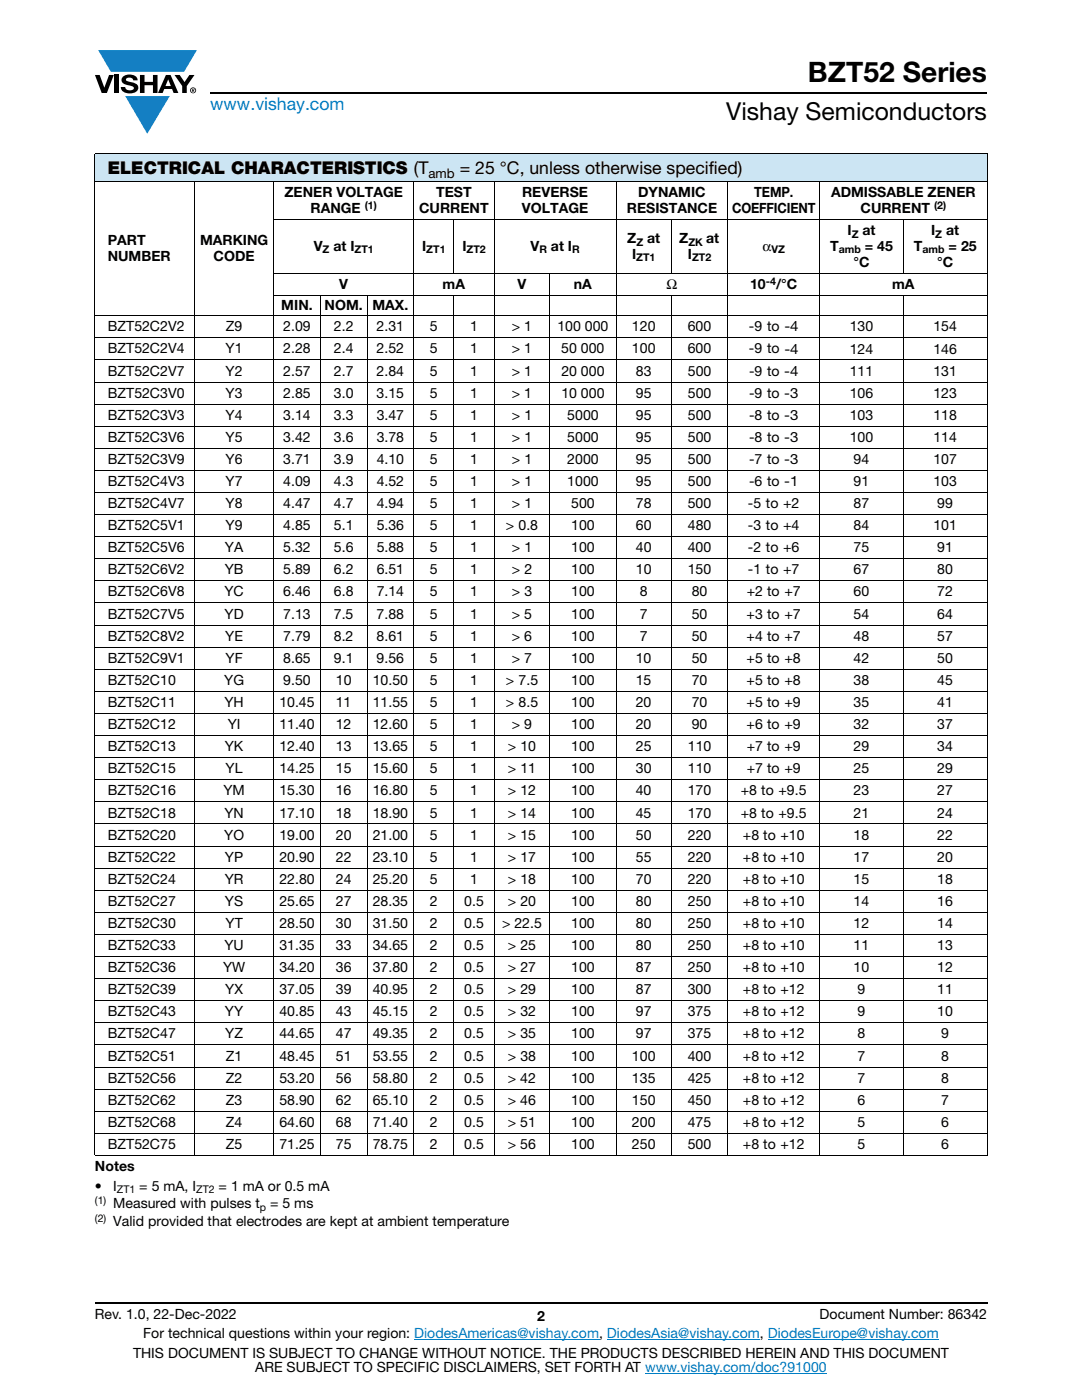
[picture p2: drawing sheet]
<svg xmlns="http://www.w3.org/2000/svg" width="216mm" height="279mm" viewBox="0 0 216 279" stroke-linecap="round" stroke-linejoin="round" font-family="sans-serif">
<defs><g id="words">
<text font-size="5.6" x="161.2" y="16.4">BZT52 Series</text>
<text font-size="4.9" x="144.9" y="24">Vishay Semiconductors</text>
<text font-size="3.5" fill="#007ec4" x="42" y="21.9">www.vishay.com</text>
<g font-size="3.5">
<text x="21.5" y="34.8">ELECTRICAL CHARACTERISTICS (T</text>
<text x="91.7" y="34.8">= 25 °C, unless otherwise specified)</text>
</g>
<g font-size="2.8">
<text x="56.7" y="39.3">ZENER VOLTAGE</text>
<text x="87" y="39.3">TEST</text>
<text x="104.2" y="39.3">REVERSE</text>
<text x="127.3" y="39.3">DYNAMIC</text>
<text x="150.5" y="39.3">TEMP.</text>
<text x="165.8" y="39.3">ADMISSABLE ZENER</text>
<text x="62" y="42.5">RANGE</text>
<text x="83.6" y="42.5">CURRENT</text>
<text x="104.1" y="42.5">VOLTAGE</text>
<text x="125.1" y="42.5">RESISTANCE</text>
<text x="146.1" y="42.5">COEFFICIENT</text>
<text x="169.1" y="46.9">I</text>
<text x="171.7" y="42.5">CURRENT</text>
<text x="172.1" y="46.9">at</text>
<text x="185.8" y="46.9">I</text>
<text x="188.8" y="46.9">at</text>
<text x="21.5" y="48.9">PART</text>
<text x="21.5" y="52.1">NUMBER</text>
<text x="39.9" y="48.9">MARKING</text>
<text x="42.6" y="52.1">CODE</text>
<text x="62.6" y="50.1">V</text>
<text x="66.5" y="50.1">at I</text>
<text x="84.2" y="50.1">I</text>
<text x="92.3" y="50.1">I</text>
<text x="105.9" y="50.1">V</text>
<text x="109.9" y="50.1">at I</text>
<text x="125.2" y="48.5">Z</text>
<text x="126.1" y="51.7">I</text>
<text x="129.1" y="48.5">at</text>
<text x="135.5" y="48.5">Z</text>
<text x="137.3" y="51.7">I</text>
<text x="140.9" y="48.5">at</text>
<text x="152.1" y="50.1">α</text>
<text x="165.6" y="50.1">T</text>
<text x="170.3" y="53.3">°C</text>
<text x="172.6" y="50.1">= 45</text>
<text x="182.3" y="50.1">T</text>
<text x="187" y="53.3">°C</text>
<text x="189.3" y="50.1">= 25</text>
<text x="67.7" y="57.7">V</text>
<text x="88.3" y="57.7">mA</text>
<text x="103.3" y="57.7">V</text>
<text x="114.5" y="57.7">nA</text>
<text x="133" y="57.7">Ω</text>
<text x="149.7" y="57.7">10</text>
<text x="154.9" y="57.7">/°C</text>
<text x="178" y="57.7">mA</text>
<text x="56.1" y="61.9">MIN.</text>
<text x="64.8" y="61.9">NOM.</text>
<text x="74.3" y="61.9">MAX.</text>
<text x="21.5" y="70.5">BZT52C2V4</text>
<text x="21.5" y="66.1">BZT52C2V2</text>
<text x="45" y="70.5">Y1</text>
<text x="45.1" y="66.1">Z9</text>
<text x="56.5" y="70.5">2.28</text>
<text x="56.5" y="66.1">2.09</text>
<text x="66.6" y="70.5">2.4</text>
<text x="66.6" y="66.1">2.2</text>
<text x="75.2" y="70.5">2.52</text>
<text x="75.2" y="66.1">2.31</text>
<text x="85.8" y="70.5">5</text>
<text x="85.8" y="66.1">5</text>
<text x="93.8" y="70.5">1</text>
<text x="93.8" y="66.1">1</text>
<text x="102.1" y="70.5">&gt; 1</text>
<text x="102.1" y="66.1">&gt; 1</text>
<text x="111.2" y="66.1">100 000</text>
<text x="112" y="70.5">50 000</text>
<text x="126.1" y="70.5">100</text>
<text x="126.1" y="66.1">120</text>
<text x="137.2" y="70.5">600</text>
<text x="137.2" y="66.1">600</text>
<text x="149.5" y="70.5">-9 to -4</text>
<text x="149.5" y="66.1">-9 to -4</text>
<text x="169.5" y="66.1">130</text>
<text x="169.5" y="70.5">124</text>
<text x="186.2" y="66.1">154</text>
<text x="186.2" y="70.5">146</text>
<text x="21.5" y="75">BZT52C2V7</text>
<text x="45" y="75">Y2</text>
<text x="56.5" y="75">2.57</text>
<text x="66.6" y="75">2.7</text>
<text x="75.2" y="75">2.84</text>
<text x="85.8" y="75">5</text>
<text x="93.8" y="75">1</text>
<text x="102.1" y="75">&gt; 1</text>
<text x="112" y="75">20 000</text>
<text x="126.9" y="75">83</text>
<text x="137.2" y="75">500</text>
<text x="149.5" y="75">-9 to -4</text>
<text x="169.5" y="75">111</text>
<text x="186.2" y="75">131</text>
<text x="21.5" y="79.4">BZT52C3V0</text>
<text x="21.5" y="83.8">BZT52C3V3</text>
<text x="45" y="79.4">Y3</text>
<text x="45" y="83.8">Y4</text>
<text x="56.5" y="79.4">2.85</text>
<text x="56.5" y="83.8">3.14</text>
<text x="66.6" y="79.4">3.0</text>
<text x="66.6" y="83.8">3.3</text>
<text x="75.2" y="79.4">3.15</text>
<text x="75.2" y="83.8">3.47</text>
<text x="85.8" y="79.4">5</text>
<text x="85.8" y="83.8">5</text>
<text x="93.8" y="79.4">1</text>
<text x="93.8" y="83.8">1</text>
<text x="102.1" y="79.4">&gt; 1</text>
<text x="102.1" y="83.8">&gt; 1</text>
<text x="112" y="79.4">10 000</text>
<text x="113.2" y="83.8">5000</text>
<text x="126.9" y="83.8">95</text>
<text x="126.9" y="79.4">95</text>
<text x="137.2" y="83.8">500</text>
<text x="137.2" y="79.4">500</text>
<text x="149.5" y="83.8">-8 to -3</text>
<text x="149.5" y="79.4">-9 to -3</text>
<text x="169.5" y="79.4">106</text>
<text x="169.5" y="83.8">103</text>
<text x="186.2" y="79.4">123</text>
<text x="186.2" y="83.8">118</text>
<text x="21.5" y="88.2">BZT52C3V6</text>
<text x="45" y="88.2">Y5</text>
<text x="56.5" y="88.2">3.42</text>
<text x="66.6" y="88.2">3.6</text>
<text x="75.2" y="88.2">3.78</text>
<text x="85.8" y="88.2">5</text>
<text x="93.8" y="88.2">1</text>
<text x="102.1" y="88.2">&gt; 1</text>
<text x="113.2" y="88.2">5000</text>
<text x="126.9" y="88.2">95</text>
<text x="137.2" y="88.2">500</text>
<text x="149.5" y="88.2">-8 to -3</text>
<text x="169.5" y="88.2">100</text>
<text x="186.2" y="88.2">114</text>
<text x="21.5" y="92.6">BZT52C3V9</text>
<text x="45" y="92.6">Y6</text>
<text x="56.5" y="92.6">3.71</text>
<text x="66.6" y="92.6">3.9</text>
<text x="75.2" y="92.6">4.10</text>
<text x="85.8" y="92.6">5</text>
<text x="93.8" y="92.6">1</text>
<text x="102.1" y="92.6">&gt; 1</text>
<text x="113.2" y="92.6">2000</text>
<text x="126.9" y="92.6">95</text>
<text x="137.2" y="92.6">500</text>
<text x="149.5" y="92.6">-7 to -3</text>
<text x="170.3" y="92.6">94</text>
<text x="186.2" y="92.6">107</text>
<text x="21.5" y="97">BZT52C4V3</text>
<text x="21.5" y="101.4">BZT52C4V7</text>
<text x="45" y="101.4">Y8</text>
<text x="45" y="97">Y7</text>
<text x="56.5" y="101.4">4.47</text>
<text x="56.5" y="97">4.09</text>
<text x="66.6" y="101.4">4.7</text>
<text x="66.6" y="97">4.3</text>
<text x="75.2" y="101.4">4.94</text>
<text x="75.2" y="97">4.52</text>
<text x="85.8" y="101.4">5</text>
<text x="85.8" y="97">5</text>
<text x="93.8" y="101.4">1</text>
<text x="93.8" y="97">1</text>
<text x="102.1" y="101.4">&gt; 1</text>
<text x="102.1" y="97">&gt; 1</text>
<text x="113.2" y="97">1000</text>
<text x="114" y="101.4">500</text>
<text x="126.9" y="101.4">78</text>
<text x="126.9" y="97">95</text>
<text x="137.2" y="101.4">500</text>
<text x="137.2" y="97">500</text>
<text x="149.2" y="101.4">-5 to +2</text>
<text x="149.5" y="97">-6 to -1</text>
<text x="170.3" y="97">91</text>
<text x="170.3" y="101.4">87</text>
<text x="186.2" y="97">103</text>
<text x="187" y="101.4">99</text>
<text x="21.5" y="105.8">BZT52C5V1</text>
<text x="45" y="105.8">Y9</text>
<text x="56.5" y="105.8">4.85</text>
<text x="66.6" y="105.8">5.1</text>
<text x="75.2" y="105.8">5.36</text>
<text x="85.8" y="105.8">5</text>
<text x="93.8" y="105.8">1</text>
<text x="100.9" y="105.8">&gt; 0.8</text>
<text x="114" y="105.8">100</text>
<text x="126.9" y="105.8">60</text>
<text x="137.2" y="105.8">480</text>
<text x="149.2" y="105.8">-3 to +4</text>
<text x="170.3" y="105.8">84</text>
<text x="186.2" y="105.8">101</text>
<text x="21.5" y="110.2">BZT52C5V6</text>
<text x="44.9" y="110.2">YA</text>
<text x="56.5" y="110.2">5.32</text>
<text x="66.6" y="110.2">5.6</text>
<text x="75.2" y="110.2">5.88</text>
<text x="85.8" y="110.2">5</text>
<text x="93.8" y="110.2">1</text>
<text x="102.1" y="110.2">&gt; 1</text>
<text x="114" y="110.2">100</text>
<text x="126.9" y="110.2">40</text>
<text x="137.2" y="110.2">400</text>
<text x="149.2" y="110.2">-2 to +6</text>
<text x="170.3" y="110.2">75</text>
<text x="187" y="110.2">91</text>
<text x="21.5" y="114.6">BZT52C6V2</text>
<text x="21.5" y="119">BZT52C6V8</text>
<text x="44.8" y="119">YC</text>
<text x="44.8" y="114.6">YB</text>
<text x="56.5" y="114.6">5.89</text>
<text x="56.5" y="119">6.46</text>
<text x="66.6" y="114.6">6.2</text>
<text x="66.6" y="119">6.8</text>
<text x="75.2" y="114.6">6.51</text>
<text x="75.2" y="119">7.14</text>
<text x="85.8" y="114.6">5</text>
<text x="85.8" y="119">5</text>
<text x="93.8" y="114.6">1</text>
<text x="93.8" y="119">1</text>
<text x="102.1" y="114.6">&gt; 2</text>
<text x="102.1" y="119">&gt; 3</text>
<text x="114" y="114.6">100</text>
<text x="114" y="119">100</text>
<text x="126.9" y="114.6">10</text>
<text x="127.7" y="119">8</text>
<text x="137.2" y="114.6">150</text>
<text x="138" y="119">80</text>
<text x="149" y="119">+2 to +7</text>
<text x="149.2" y="114.6">-1 to +7</text>
<text x="170.3" y="114.6">67</text>
<text x="170.3" y="119">60</text>
<text x="187" y="114.6">80</text>
<text x="187" y="119">72</text>
<text x="21.5" y="123.5">BZT52C7V5</text>
<text x="44.8" y="123.5">YD</text>
<text x="56.5" y="123.5">7.13</text>
<text x="66.6" y="123.5">7.5</text>
<text x="75.2" y="123.5">7.88</text>
<text x="85.8" y="123.5">5</text>
<text x="93.8" y="123.5">1</text>
<text x="102.1" y="123.5">&gt; 5</text>
<text x="113.9" y="123.5">100</text>
<text x="127.6" y="123.5">7</text>
<text x="138" y="123.5">50</text>
<text x="149" y="123.5">+3 to +7</text>
<text x="170.3" y="123.5">54</text>
<text x="187" y="123.5">64</text>
<text x="21.5" y="127.9">BZT52C8V2</text>
<text x="44.9" y="127.9">YE</text>
<text x="56.5" y="127.9">7.79</text>
<text x="66.6" y="127.9">8.2</text>
<text x="75.2" y="127.9">8.61</text>
<text x="85.8" y="127.9">5</text>
<text x="93.8" y="127.9">1</text>
<text x="102.1" y="127.9">&gt; 6</text>
<text x="113.9" y="127.9">100</text>
<text x="127.6" y="127.9">7</text>
<text x="138" y="127.9">50</text>
<text x="149" y="127.9">+4 to +7</text>
<text x="170.3" y="127.9">48</text>
<text x="187" y="127.9">57</text>
<text x="21.5" y="132.3">BZT52C9V1</text>
<text x="21.5" y="136.7">BZT52C10</text>
<text x="44.7" y="136.7">YG</text>
<text x="45" y="132.3">YF</text>
<text x="56.5" y="132.3">8.65</text>
<text x="56.5" y="136.7">9.50</text>
<text x="66.6" y="132.3">9.1</text>
<text x="67" y="136.7">10</text>
<text x="74.4" y="136.7">10.50</text>
<text x="75.2" y="132.3">9.56</text>
<text x="85.8" y="132.3">5</text>
<text x="85.8" y="136.7">5</text>
<text x="93.8" y="132.3">1</text>
<text x="93.8" y="136.7">1</text>
<text x="100.9" y="136.7">&gt; 7.5</text>
<text x="102.1" y="132.3">&gt; 7</text>
<text x="114" y="132.3">100</text>
<text x="114" y="136.7">100</text>
<text x="126.9" y="132.3">10</text>
<text x="126.9" y="136.7">15</text>
<text x="138" y="132.3">50</text>
<text x="138" y="136.7">70</text>
<text x="149" y="132.3">+5 to +8</text>
<text x="149" y="136.7">+5 to +8</text>
<text x="170.3" y="132.3">42</text>
<text x="170.3" y="136.7">38</text>
<text x="187" y="132.3">50</text>
<text x="187" y="136.7">45</text>
<text x="21.5" y="141.1">BZT52C11</text>
<text x="44.8" y="141.1">YH</text>
<text x="55.7" y="141.1">10.45</text>
<text x="67" y="141.1">11</text>
<text x="74.4" y="141.1">11.55</text>
<text x="85.8" y="141.1">5</text>
<text x="93.8" y="141.1">1</text>
<text x="100.9" y="141.1">&gt; 8.5</text>
<text x="114" y="141.1">100</text>
<text x="126.9" y="141.1">20</text>
<text x="138" y="141.1">70</text>
<text x="149" y="141.1">+5 to +9</text>
<text x="170.3" y="141.1">35</text>
<text x="187" y="141.1">41</text>
<text x="21.5" y="145.5">BZT52C12</text>
<text x="21.5" y="149.9">BZT52C13</text>
<text x="44.9" y="149.9">YK</text>
<text x="45.4" y="145.5">YI</text>
<text x="55.7" y="145.5">11.40</text>
<text x="55.8" y="149.9">12.40</text>
<text x="67" y="145.5">12</text>
<text x="67" y="149.9">13</text>
<text x="74.4" y="145.5">12.60</text>
<text x="74.4" y="149.9">13.65</text>
<text x="85.8" y="145.5">5</text>
<text x="85.8" y="149.9">5</text>
<text x="93.8" y="145.5">1</text>
<text x="93.8" y="149.9">1</text>
<text x="101.3" y="149.9">&gt; 10</text>
<text x="102.1" y="145.5">&gt; 9</text>
<text x="114" y="145.5">100</text>
<text x="114" y="149.9">100</text>
<text x="126.9" y="145.5">20</text>
<text x="126.9" y="149.9">25</text>
<text x="137.2" y="149.9">110</text>
<text x="138" y="145.5">90</text>
<text x="149" y="145.5">+6 to +9</text>
<text x="149" y="149.9">+7 to +9</text>
<text x="170.3" y="145.5">32</text>
<text x="170.3" y="149.9">29</text>
<text x="187" y="145.5">37</text>
<text x="187" y="149.9">34</text>
<text x="21.5" y="154.3">BZT52C15</text>
<text x="45" y="154.3">YL</text>
<text x="55.7" y="154.3">14.25</text>
<text x="67" y="154.3">15</text>
<text x="74.4" y="154.3">15.60</text>
<text x="85.8" y="154.3">5</text>
<text x="93.8" y="154.3">1</text>
<text x="101.3" y="154.3">&gt; 11</text>
<text x="114" y="154.3">100</text>
<text x="126.9" y="154.3">30</text>
<text x="137.2" y="154.3">110</text>
<text x="149" y="154.3">+7 to +9</text>
<text x="170.3" y="154.3">25</text>
<text x="187" y="154.3">29</text>
<text x="21.5" y="158.7">BZT52C16</text>
<text x="44.6" y="158.7">YM</text>
<text x="55.7" y="158.7">15.30</text>
<text x="67" y="158.7">16</text>
<text x="74.4" y="158.7">16.80</text>
<text x="85.8" y="158.7">5</text>
<text x="93.8" y="158.7">1</text>
<text x="101.3" y="158.7">&gt; 12</text>
<text x="114" y="158.7">100</text>
<text x="126.9" y="158.7">40</text>
<text x="137.2" y="158.7">170</text>
<text x="147.8" y="158.7">+8 to +9.5</text>
<text x="170.3" y="158.7">23</text>
<text x="187" y="158.7">27</text>
<text x="21.5" y="163.2">BZT52C18</text>
<text x="21.5" y="167.6">BZT52C20</text>
<text x="44.7" y="167.6">YO</text>
<text x="44.8" y="163.2">YN</text>
<text x="55.7" y="163.2">17.10</text>
<text x="55.8" y="167.6">19.00</text>
<text x="67" y="163.2">18</text>
<text x="67" y="167.6">20</text>
<text x="74.4" y="163.2">18.90</text>
<text x="74.4" y="167.6">21.00</text>
<text x="85.8" y="163.2">5</text>
<text x="85.8" y="167.6">5</text>
<text x="93.8" y="163.2">1</text>
<text x="93.8" y="167.6">1</text>
<text x="101.3" y="163.2">&gt; 14</text>
<text x="101.3" y="167.6">&gt; 15</text>
<text x="114" y="163.2">100</text>
<text x="114" y="167.6">100</text>
<text x="126.9" y="163.2">45</text>
<text x="126.9" y="167.6">50</text>
<text x="137.2" y="163.2">170</text>
<text x="137.2" y="167.6">220</text>
<text x="147.8" y="163.2">+8 to +9.5</text>
<text x="148.2" y="167.6">+8 to +10</text>
<text x="170.3" y="167.6">18</text>
<text x="170.3" y="163.2">21</text>
<text x="187" y="167.6">22</text>
<text x="187" y="163.2">24</text>
<text x="21.5" y="172">BZT52C22</text>
<text x="44.9" y="172">YP</text>
<text x="55.7" y="172">20.90</text>
<text x="67" y="172">22</text>
<text x="74.4" y="172">23.10</text>
<text x="85.8" y="172">5</text>
<text x="93.8" y="172">1</text>
<text x="101.3" y="172">&gt; 17</text>
<text x="114" y="172">100</text>
<text x="126.9" y="172">55</text>
<text x="137.2" y="172">220</text>
<text x="148.2" y="172">+8 to +10</text>
<text x="170.3" y="172">17</text>
<text x="187" y="172">20</text>
<text x="21.5" y="176.4">BZT52C24</text>
<text x="44.8" y="176.4">YR</text>
<text x="55.8" y="176.4">22.80</text>
<text x="67" y="176.4">24</text>
<text x="74.4" y="176.4">25.20</text>
<text x="85.8" y="176.4">5</text>
<text x="93.8" y="176.4">1</text>
<text x="101.3" y="176.4">&gt; 18</text>
<text x="114" y="176.4">100</text>
<text x="126.9" y="176.4">70</text>
<text x="137.2" y="176.4">220</text>
<text x="148.2" y="176.4">+8 to +10</text>
<text x="170.3" y="176.4">15</text>
<text x="187" y="176.4">18</text>
<text x="21.5" y="180.8">BZT52C27</text>
<text x="21.5" y="185.2">BZT52C30</text>
<text x="44.9" y="180.8">YS</text>
<text x="45" y="185.2">YT</text>
<text x="55.7" y="185.2">28.50</text>
<text x="55.7" y="180.8">25.65</text>
<text x="67" y="185.2">30</text>
<text x="67" y="180.8">27</text>
<text x="74.4" y="185.2">31.50</text>
<text x="74.4" y="180.8">28.35</text>
<text x="85.8" y="185.2">2</text>
<text x="85.8" y="180.8">2</text>
<text x="92.6" y="185.2">0.5</text>
<text x="92.6" y="180.8">0.5</text>
<text x="100.2" y="185.2">&gt; 22.5</text>
<text x="101.3" y="180.8">&gt; 20</text>
<text x="114" y="185.2">100</text>
<text x="114" y="180.8">100</text>
<text x="126.9" y="185.2">80</text>
<text x="126.9" y="180.8">80</text>
<text x="137.2" y="185.2">250</text>
<text x="137.2" y="180.8">250</text>
<text x="148.2" y="185.2">+8 to +10</text>
<text x="148.2" y="180.8">+8 to +10</text>
<text x="170.3" y="185.2">12</text>
<text x="170.3" y="180.8">14</text>
<text x="187" y="185.2">14</text>
<text x="187" y="180.8">16</text>
<text x="21.5" y="189.6">BZT52C33</text>
<text x="44.8" y="189.6">YU</text>
<text x="55.7" y="189.6">31.35</text>
<text x="67" y="189.6">33</text>
<text x="74.4" y="189.6">34.65</text>
<text x="85.8" y="189.6">2</text>
<text x="92.6" y="189.6">0.5</text>
<text x="101.3" y="189.6">&gt; 25</text>
<text x="114" y="189.6">100</text>
<text x="126.9" y="189.6">80</text>
<text x="137.2" y="189.6">250</text>
<text x="148.2" y="189.6">+8 to +10</text>
<text x="170.3" y="189.6">11</text>
<text x="187" y="189.6">13</text>
<text x="21.5" y="194">BZT52C36</text>
<text x="44.5" y="194">YW</text>
<text x="55.8" y="194">34.20</text>
<text x="67" y="194">36</text>
<text x="74.4" y="194">37.80</text>
<text x="85.8" y="194">2</text>
<text x="92.6" y="194">0.5</text>
<text x="101.3" y="194">&gt; 27</text>
<text x="114" y="194">100</text>
<text x="126.9" y="194">87</text>
<text x="137.2" y="194">250</text>
<text x="148.2" y="194">+8 to +10</text>
<text x="170.3" y="194">10</text>
<text x="187" y="194">12</text>
<text x="21.5" y="198.4">BZT52C39</text>
<text x="21.5" y="202.8">BZT52C43</text>
<text x="44.9" y="202.8">YY</text>
<text x="44.9" y="198.4">YX</text>
<text x="55.7" y="202.8">40.85</text>
<text x="55.7" y="198.4">37.05</text>
<text x="67" y="202.8">43</text>
<text x="67" y="198.4">39</text>
<text x="74.4" y="202.8">45.15</text>
<text x="74.4" y="198.4">40.95</text>
<text x="85.8" y="202.8">2</text>
<text x="85.8" y="198.4">2</text>
<text x="92.6" y="202.8">0.5</text>
<text x="92.6" y="198.4">0.5</text>
<text x="101.3" y="202.8">&gt; 32</text>
<text x="101.3" y="198.4">&gt; 29</text>
<text x="114" y="202.8">100</text>
<text x="114" y="198.4">100</text>
<text x="126.9" y="202.8">97</text>
<text x="126.9" y="198.4">87</text>
<text x="137.2" y="202.8">375</text>
<text x="137.2" y="198.4">300</text>
<text x="148.2" y="202.8">+8 to +12</text>
<text x="148.2" y="198.4">+8 to +12</text>
<text x="171.1" y="198.4">9</text>
<text x="171.1" y="202.8">9</text>
<text x="187" y="198.4">11</text>
<text x="187" y="202.8">10</text>
<text x="21.5" y="207.2">BZT52C47</text>
<text x="44.9" y="207.2">YZ</text>
<text x="55.7" y="207.2">44.65</text>
<text x="67" y="207.2">47</text>
<text x="74.4" y="207.2">49.35</text>
<text x="85.8" y="207.2">2</text>
<text x="92.6" y="207.2">0.5</text>
<text x="101.3" y="207.2">&gt; 35</text>
<text x="114" y="207.2">100</text>
<text x="126.9" y="207.2">97</text>
<text x="137.2" y="207.2">375</text>
<text x="148.2" y="207.2">+8 to +12</text>
<text x="171.1" y="207.2">8</text>
<text x="187.8" y="207.2">9</text>
<text x="21.5" y="211.7">BZT52C51</text>
<text x="45.1" y="211.7">Z1</text>
<text x="55.8" y="211.7">48.45</text>
<text x="67" y="211.7">51</text>
<text x="74.4" y="211.7">53.55</text>
<text x="85.8" y="211.7">2</text>
<text x="92.6" y="211.7">0.5</text>
<text x="101.3" y="211.7">&gt; 38</text>
<text x="114" y="211.7">100</text>
<text x="126.1" y="211.7">100</text>
<text x="137.2" y="211.7">400</text>
<text x="148.3" y="211.7">+8 to +12</text>
<text x="171.1" y="211.7">7</text>
<text x="187.8" y="211.7">8</text>
<text x="21.5" y="216.1">BZT52C56</text>
<text x="21.5" y="220.5">BZT52C62</text>
<text x="45.1" y="216.1">Z2</text>
<text x="45.1" y="220.5">Z3</text>
<text x="55.8" y="216.1">53.20</text>
<text x="55.8" y="220.5">58.90</text>
<text x="67" y="216.1">56</text>
<text x="67" y="220.5">62</text>
<text x="74.4" y="216.1">58.80</text>
<text x="74.4" y="220.5">65.10</text>
<text x="85.8" y="216.1">2</text>
<text x="85.8" y="220.5">2</text>
<text x="92.6" y="216.1">0.5</text>
<text x="92.6" y="220.5">0.5</text>
<text x="101.3" y="216.1">&gt; 42</text>
<text x="101.3" y="220.5">&gt; 46</text>
<text x="114" y="216.1">100</text>
<text x="114" y="220.5">100</text>
<text x="126.1" y="216.1">135</text>
<text x="126.1" y="220.5">150</text>
<text x="137.2" y="216.1">425</text>
<text x="137.2" y="220.5">450</text>
<text x="148.3" y="216.1">+8 to +12</text>
<text x="148.3" y="220.5">+8 to +12</text>
<text x="171.1" y="216.1">7</text>
<text x="171.1" y="220.5">6</text>
<text x="187.8" y="216.1">8</text>
<text x="187.8" y="220.5">7</text>
<text x="21.5" y="224.9">BZT52C68</text>
<text x="45.1" y="224.9">Z4</text>
<text x="55.8" y="224.9">64.60</text>
<text x="67" y="224.9">68</text>
<text x="74.4" y="224.9">71.40</text>
<text x="85.8" y="224.9">2</text>
<text x="92.6" y="224.9">0.5</text>
<text x="101.3" y="224.9">&gt; 51</text>
<text x="114" y="224.9">100</text>
<text x="126.1" y="224.9">200</text>
<text x="137.2" y="224.9">475</text>
<text x="148.3" y="224.9">+8 to +12</text>
<text x="171.1" y="224.9">5</text>
<text x="187.8" y="224.9">6</text>
<text x="18.9" y="233.7">Notes</text>
<text x="21.5" y="229.3">BZT52C75</text>
<text x="45.1" y="229.3">Z5</text>
<text x="55.8" y="229.3">71.25</text>
<text x="67" y="229.3">75</text>
<text x="74.4" y="229.3">78.75</text>
<text x="85.8" y="229.3">2</text>
<text x="92.6" y="229.3">0.5</text>
<text x="101.3" y="229.3">&gt; 56</text>
<text x="114" y="229.3">100</text>
<text x="126.1" y="229.3">250</text>
<text x="137.2" y="229.3">500</text>
<text x="148.3" y="229.3">+8 to +12</text>
<text x="171.1" y="229.3">5</text>
<text x="187.8" y="229.3">6</text>
<text x="18.9" y="237.6">•</text>
<text x="22.6" y="237.6">I</text>
<text x="27.8" y="237.6">= 5 mA, I</text>
<text x="43.6" y="237.6">= 1 mA or 0.5 mA</text>
<text x="22.6" y="241.1">Measured with pulses t</text>
<text x="22.6" y="244.6">Valid provided that electrodes are kept at ambient temperature</text>
<text x="53.9" y="241.1">= 5 ms</text>
<text x="18.9" y="263.3">Rev. 1.0, 22-Dec-2022</text>
<text x="107.2" y="263.6">2</text>
<text x="163.6" y="263.3">Document Number: 86342</text>
<text x="28.6" y="267.1">For technical questions within your region: DiodesAmericas@vishay.com, DiodesAsia@vishay.com, DiodesEurope@vishay.com</text>
<text x="26.5" y="271">THIS DOCUMENT IS SUBJECT TO CHANGE WITHOUT NOTICE. THE PRODUCTS DESCRIBED HEREIN AND THIS DOCUMENT</text>
<text x="50.9" y="273.8">ARE SUBJECT TO SPECIFIC DISCLAIMERS, SET FORTH AT www.vishay.com/doc?91000</text>
</g>
<text font-size="2.6" x="85.5" y="35.5">amb</text>
<g font-size="2.1">
<text x="72.8" y="41.7">(1)</text>
<text x="186.4" y="41.7">(2)</text>
<text x="169.9" y="47.4">Z</text>
<text x="186.6" y="47.4">Z</text>
<text x="64.4" y="50.6">Z</text>
<text x="70.7" y="50.6">ZT1</text>
<text x="85.1" y="50.6">ZT1</text>
<text x="93.1" y="50.6">ZT2</text>
<text x="107.6" y="50.6">R</text>
<text x="114.2" y="50.6">R</text>
<text x="126.9" y="52.2">ZT1</text>
<text x="127" y="49">Z</text>
<text x="137.4" y="49">ZK</text>
<text x="138.1" y="52.2">ZT2</text>
<text x="153.9" y="50.6">VZ</text>
<text x="167.4" y="50.6">amb</text>
<text x="184.1" y="50.6">amb</text>
<text x="152.8" y="56.8">-4</text>
<text x="23.3" y="238.1">ZT1</text>
<text x="39.2" y="238.1">ZT2</text>
<text x="18.9" y="240.3">(1)</text>
<text x="18.9" y="243.8">(2)</text>
<text x="51.9" y="241.6">p</text>
</g>
</g></defs>
<g fill="#147fc3">
<path d="M19.6 10h19.7l-2.6 4.3h-1.1h-13.5z"/>
<path d="M25 19.2h8.9l-4.5 7.5z"/>
</g>
<g fill="#000">
<path d="M18.9 15h1l.9 2.5 1-2.5h.9l-1.4 3.6h-1zM22.9 15h.9v3.6h-.9zM24.6 15.3a2.1 2.1 0 0 1 2.8 .3l.1 .4h-.9a.79 .79 0 0 0-.7-.5 .79 .79 0 0 0-.8 .4l.3 .3 1 .2a1.08 1.08 0 0 1 1.2 1 1.08 1.08 0 0 1-1.1 1.2 1.73 1.73 0 0 1-2.4-1.2h.9a.96 .96 0 0 0 .8 .6 .96 .96 0 0 0 .9-.4 1.31 1.31 0 0 0-1.2-.6 1.03 1.03 0 0 1-1.1-.6 1.03 1.03 0 0 1 .2-1.1zM27.9 15h.9v1.3h1.7v-1.3h.9v3.6h-.9v-1.6h-1.7v1.6h-.9zM34.8 15h1.1l.9 1.4 1-1.4h1l-1.5 2.2v1.4h-.9v-1.4z"/>
<path d="M33.6 15.9l.5 1.3h-1.1zM33.1 15l-1.6 3.6h1l.3-.8h1.5l.3 .8h1l-1.6-3.6z"/>
<path d="M38.4 17.8h.2v.2h-.2zM38.3 17.7v.7h.1v-.3l.4 .3-.2-.3 .2-.2-.1-.2z"/>
<path d="M38.1 18a.46 .46 0 0 1 .9 0 .46 .46 0 0 1-.9 0zM37.9 18a.6 .6 0 0 0 1.2 0 .6 .6 0 0 0-1.2 0z"/>
</g>
<path d="M42 18.6h155M18.9 260h178.1" fill="none" stroke="#000" stroke-width=".36"/>
<path d="M82.6 267.3h36.9M121.1 267.3h30.5M128.7 274h36.3M153.2 267.3h34.1" fill="none" stroke="#007ec4" stroke-width=".2"/>
<path d="M18.9 30.7h178.1v5.5h-178.1z" fill="#cce5f3"/>
<g fill="#fff">
<path d="M18.9 36.2h19.9v26.8h-19.9z"/>
<path d="M38.8 36.2h15.8v26.8h-15.8z"/>
<path d="M54.6 36.2h27.9v7.6h-27.9z"/>
<path d="M82.5 36.2h16.1v7.6h-16.1z"/>
<path d="M98.6 36.2h24.3v7.6h-24.3z"/>
<path d="M122.9 36.2h22.3v7.6h-22.3z"/>
<path d="M145.2 36.2h18.4v7.6h-18.4z"/>
<path d="M163.6 36.2h33.4v7.6h-33.4z"/>
<path d="M54.6 43.8h27.9v10.7h-27.9z"/>
<path d="M82.5 43.8h8.1v10.7h-8.1z"/>
<path d="M90.6 43.8h8v10.7h-8z"/>
<path d="M98.6 43.8h24.3v10.7h-24.3z"/>
<path d="M122.9 43.8h11.1v10.7h-11.1z"/>
<path d="M134 43.8h11.2v10.7h-11.2z"/>
<path d="M145.2 43.8h18.4v10.7h-18.4z"/>
<path d="M163.6 43.8h16.7v10.7h-16.7z"/>
<path d="M180.3 43.8h16.7v10.7h-16.7z"/>
<path d="M54.6 54.5h27.9v4.4h-27.9z"/>
<path d="M82.5 54.5h16.1v4.4h-16.1z"/>
<path d="M98.6 54.5h11.1v4.4h-11.1z"/>
<path d="M109.7 54.5h13.2v4.4h-13.2z"/>
<path d="M122.9 54.5h22.3v4.4h-22.3z"/>
<path d="M145.2 54.5h18.4v4.4h-18.4z"/>
<path d="M163.6 54.5h33.4v4.4h-33.4z"/>
<path d="M54.6 58.9h9.3v4.1h-9.3z"/>
<path d="M63.9 58.9h9.3v4.1h-9.3z"/>
<path d="M73.2 58.9h9.3v4.1h-9.3z"/>
<path d="M82.5 58.9h114.5v4.1h-114.5z"/>
</g>
<g fill="none" stroke="#000" stroke-width=".2">
<path d="M18.9 30.7h178.1M18.9 36.2h178.1M18.9 30.8v199.7M38.8 36.1v194.6M54.6 36.1v194.6M82.5 36.1v194.6M98.6 36.1v194.6M122.9 36.1v194.6M145.2 36.1v194.6M163.6 36.1v194.6M197 30.8v199.7M54.5 43.8h142.5"/>
<path d="M54.5 54.5h142.5M54.5 58.9h142.5M63.9 58.9v171.8M73.2 58.9v171.8M90.6 43.7v10.9M90.6 58.9v171.8M109.7 54.5v176.2M134 43.7v10.9M134 58.9v171.8M180.3 43.7v10.9M180.3 58.9v171.8M18.9 63h178.1"/>
<path d="M18.9 67.4h178.1M18.9 71.8h178.1M18.9 76.2h178.1M18.9 80.6h178.1M18.9 85.1h178.1M18.9 89.5h178.1M18.9 93.9h178.1M18.9 98.3h178.1M18.9 102.7h178.1M18.9 107.1h178.1M18.9 111.5h178.1M18.9 115.9h178.1"/>
<path d="M18.9 120.3h178.1M18.9 124.8h178.1M18.9 129.2h178.1M18.9 133.6h178.1M18.9 138h178.1M18.9 142.4h178.1M18.9 146.8h178.1M18.9 151.2h178.1M18.9 155.6h178.1M18.9 160h178.1M18.9 164.4h178.1M18.9 168.8h178.1"/>
<path d="M18.9 173.3h178.1M18.9 177.7h178.1M18.9 182.1h178.1M18.9 186.5h178.1M18.9 190.9h178.1M18.9 195.3h178.1M18.9 199.7h178.1M18.9 204.1h178.1M18.9 208.5h178.1M18.9 213h178.1M18.9 217.4h178.1M18.9 221.8h178.1"/>
<path d="M18.9 226.2h178.1M18.9 230.6h178.1"/>
</g>
<use href="#words"/>
</svg>
